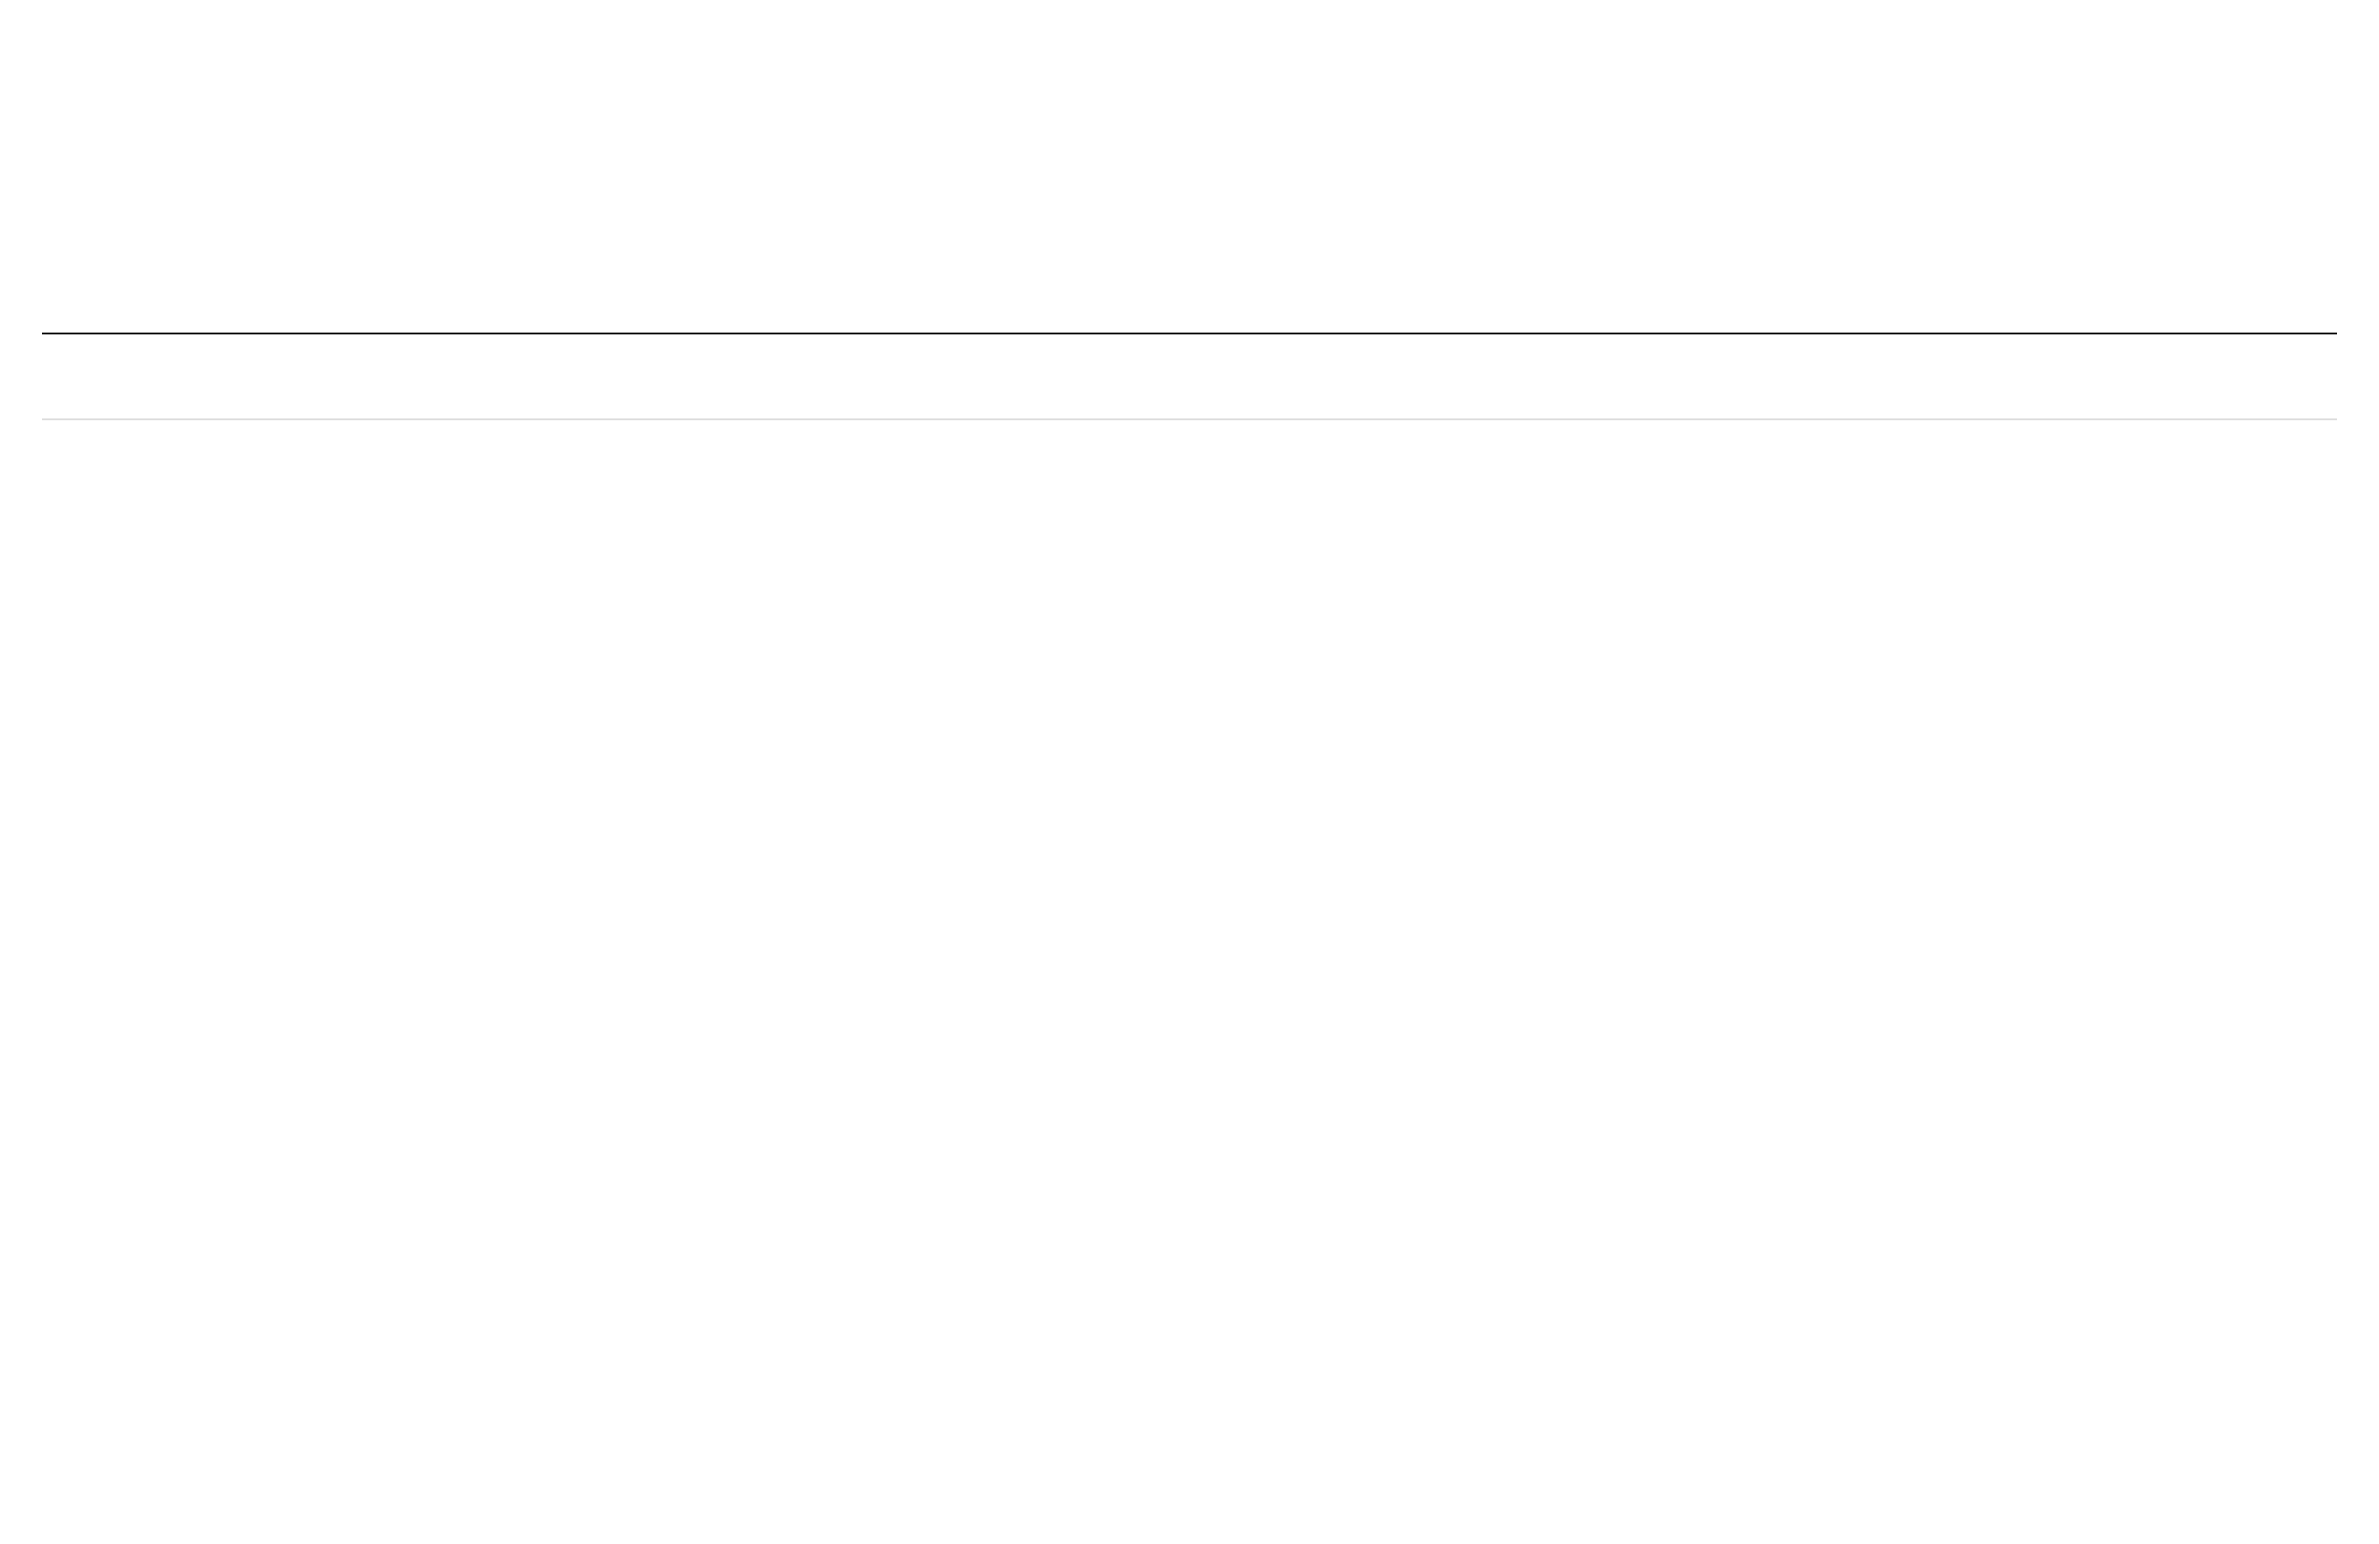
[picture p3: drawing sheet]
<svg xmlns="http://www.w3.org/2000/svg" width="940mm" height="610mm" viewBox="0 0 940 610" stroke-linecap="round" stroke-linejoin="round" font-family="sans-serif">
<!-- layer: BORDER-GEOMETRY -->
<path d="M16.9 165.5h905.8" fill="none" stroke="#dbdbdb" stroke-width=".68"/>
<path d="M16.9 131.7h905.8" fill="none" stroke="#000" stroke-width=".68"/>
</svg>
